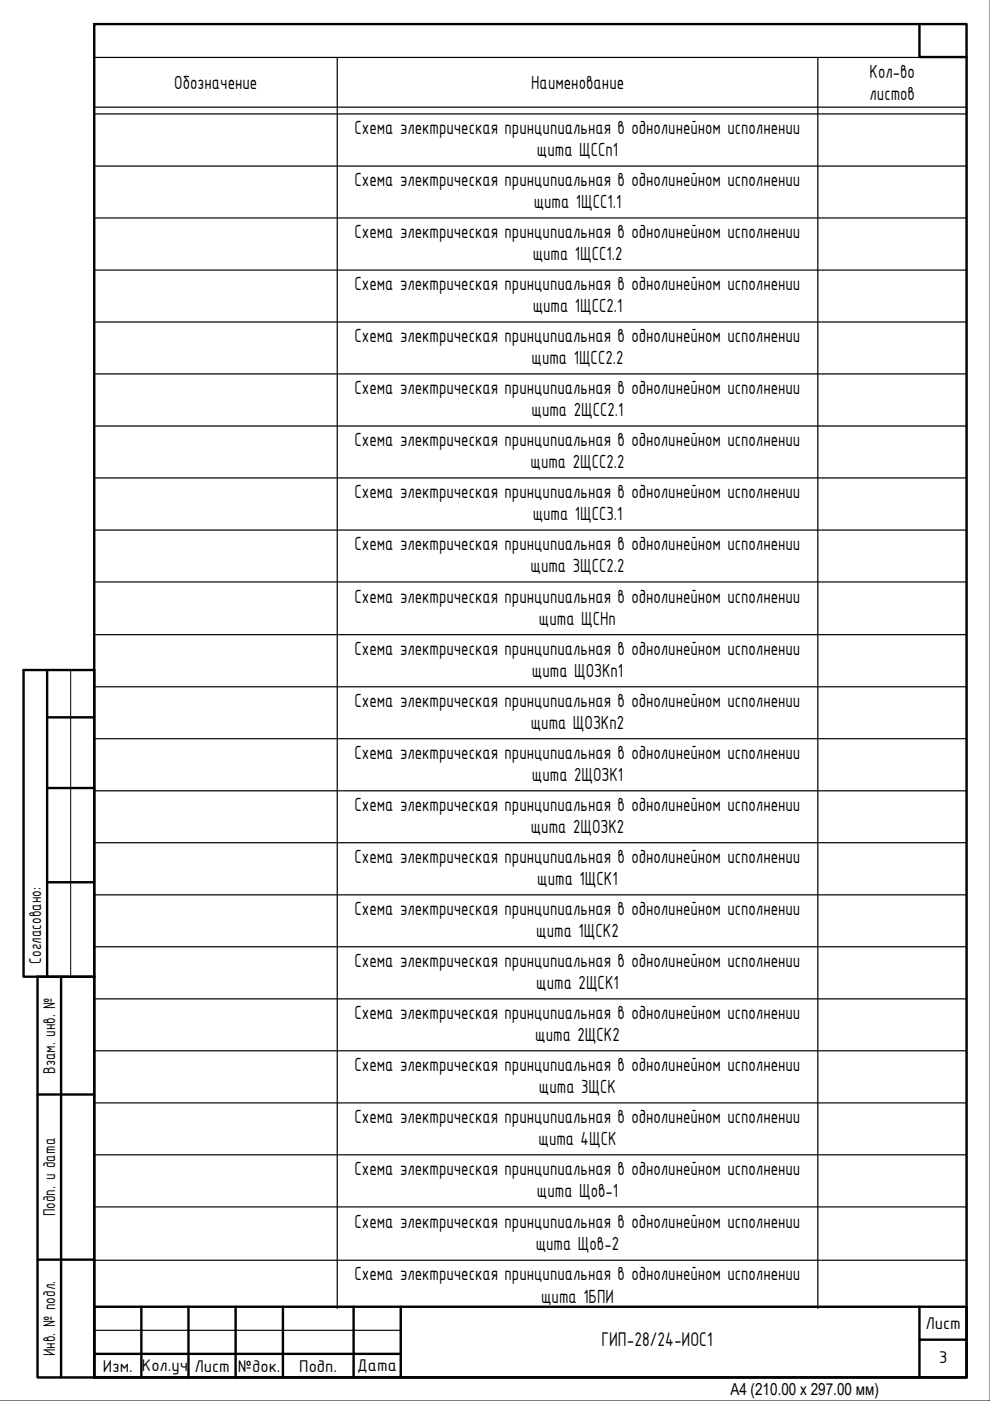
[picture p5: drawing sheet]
<svg xmlns="http://www.w3.org/2000/svg" width="210mm" height="297mm" viewBox="0 0 210 297" stroke-linecap="round" stroke-linejoin="round" font-family="sans-serif">
<defs><g id="words">
<text font-size="4.5" x="127.5" y="285.5">ГИП-28/24-ИОС1</text>
<g font-size="4.4">
<text x="184.4" y="16.5">Кол-во</text>
<text x="37" y="18.8">Обозначение</text>
<text x="112.6" y="18.8">Наименование</text>
<text x="184.4" y="21.2">листов</text>
<text x="110" y="27.1">Содержание тома</text>
</g>
<g font-size="4.3">
<text x="75.2" y="28.5">Схема электрическая принципиальная в однолинейном исполнении</text>
<text x="113.8" y="33.1">щита ЩССп1</text>
<text x="75.2" y="39.5">Схема электрическая принципиальная в однолинейном исполнении</text>
<text x="113.2" y="44.1">щита 1ЩСС1.1</text>
<text x="75.2" y="50.5">Схема электрическая принципиальная в однолинейном исполнении</text>
<text x="112.9" y="55.2">щита 1ЩСС1.2</text>
<text x="75.2" y="61.5">Схема электрическая принципиальная в однолинейном исполнении</text>
<text x="112.9" y="66.2">щита 1ЩСС2.1</text>
<text x="75.2" y="72.6">Схема электрическая принципиальная в однолинейном исполнении</text>
<text x="112.7" y="77.2">щита 1ЩСС2.2</text>
<text x="75.2" y="83.6">Схема электрическая принципиальная в однолинейном исполнении</text>
<text x="112.7" y="88.3">щита 2ЩСС2.1</text>
<text x="75.2" y="94.6">Схема электрическая принципиальная в однолинейном исполнении</text>
<text x="112.5" y="99.3">щита 2ЩСС2.2</text>
<text x="75.2" y="105.6">Схема электрическая принципиальная в однолинейном исполнении</text>
<text x="112.9" y="110.3">щита 1ЩСС3.1</text>
<text x="75.2" y="116.7">Схема электрическая принципиальная в однолинейном исполнении</text>
<text x="112.5" y="121.4">щита 3ЩСС2.2</text>
<text x="75.2" y="127.8">Схема электрическая принципиальная в однолинейном исполнении</text>
<text x="114.3" y="132.4">щита ЩСНп</text>
<text x="75.2" y="138.9">Схема электрическая принципиальная в однолинейном исполнении</text>
<text x="112.8" y="143.5">щита ЩОЗКп1</text>
<text x="75.2" y="149.9">Схема электрическая принципиальная в однолинейном исполнении</text>
<text x="112.5" y="154.6">щита ЩОЗКп2</text>
<text x="75.2" y="160.9">Схема электрическая принципиальная в однолинейном исполнении</text>
<text x="112.8" y="165.6">щита 2ЩОЗК1</text>
<text x="75.2" y="171.9">Схема электрическая принципиальная в однолинейном исполнении</text>
<text x="112.5" y="176.6">щита 2ЩОЗК2</text>
<text x="75.2" y="183">Схема электрическая принципиальная в однолинейном исполнении</text>
<text x="113.9" y="187.6">щита 1ЩСК1</text>
<text x="75.2" y="194">Схема электрическая принципиальная в однолинейном исполнении</text>
<text x="113.7" y="198.7">щита 1ЩСК2</text>
<text x="75.2" y="205">Схема электрическая принципиальная в однолинейном исполнении</text>
<text x="113.7" y="209.7">щита 2ЩСК1</text>
<text x="75.2" y="216.1">Схема электрическая принципиальная в однолинейном исполнении</text>
<text x="113.5" y="220.8">щита 2ЩСК2</text>
<text x="75.2" y="227.1">Схема электрическая принципиальная в однолинейном исполнении</text>
<text x="114.3" y="231.8">щита 3ЩСК</text>
<text x="75.2" y="238.1">Схема электрическая принципиальная в однолинейном исполнении</text>
<text x="114.2" y="242.8">щита 4ЩСК</text>
<text x="75.2" y="249.2">Схема электрическая принципиальная в однолинейном исполнении</text>
<text x="113.8" y="253.8">щита Щов-1</text>
<text x="75.2" y="260.3">Схема электрическая принципиальная в однолинейном исполнении</text>
<text x="113.6" y="265">щита Щов-2</text>
<text x="75.2" y="271.5">Схема электрическая принципиальная в однолинейном исполнении</text>
<text x="114.7" y="276.2">щита 1БПИ</text>
<text x="75.2" y="282.4">Схема электрическая принципиальная в однолинейном исполнении</text>
</g>
<g font-size="3.9">
<text x="8.8" y="204.3" transform="rotate(-90 8.8 204.3)">Согласовано:</text>
<text x="11.7" y="227.7" transform="rotate(-90 11.7 227.7)">Взам. инв. №</text>
<text x="11.7" y="257.9" transform="rotate(-90 11.7 257.9)">Подп. и дата</text>
<text x="196.2" y="281.8">Лист</text>
<text x="11.7" y="287.6" transform="rotate(-90 11.7 287.6)">Инв. № подл.</text>
<text x="21.8" y="290.8">Изм.</text>
<text x="30.1" y="290.8">Кол.уч</text>
<text x="41.2" y="290.8">Лист</text>
<text x="50.5" y="290.8">№док.</text>
<text x="63.5" y="290.8">Подп.</text>
<text x="75.7" y="290.6">Дата</text>
<text x="199.1" y="289">3</text>
</g>
<text font-size="3.5" x="154.9" y="295.8">A4 (210.00 х 297.00 мм)</text>
</g></defs>
<!-- layer: 0 -->
<g fill="none" stroke="#000" stroke-width=".25">
<path d="M71.5 12.2v11.2M173.4 12.2v11.2M20 23.4v-11.2h184.9v11.2M20 22.7h184.9M20 23.5v253.9M20 24.2h184.9M20 35.2h184.9M71.5 23.5v253.9M173.4 23.5v253.9M204.9 23.5v253.9M20 46.2h184.9M20 57.3h184.9"/>
<path d="M20 68.3h184.9M20 79.3h184.9M20 90.3h184.9M20 101.3h184.9M20 112.4h184.9M20 123.4h184.9M20 134.6h184.9M20 145.6h184.9M20 156.6h184.9M20 167.7h184.9M20 178.7h184.9M20 189.7h184.9"/>
<path d="M20 200.7h184.9M20 211.8h184.9M20 222.8h184.9M20 233.8h184.9M20 244.8h184.9M20 255.9h184.9M20 267.2h184.9M20 282.1h65"/>
</g>
<path d="M209.9 .1v296.9h-209.9M15 142.1v65" fill="none" stroke="#000" stroke-width=".21"/>
<g fill="none" stroke="#000" stroke-width=".51">
<path d="M20 5.1h184.9v286.9h-184.9zM194.9 5.1v7h10M5 142.1h15v149.9h-12v-84.9h12h-15zM10 152.1h10M10 142.1v65M10 167.1h10M10 187.1h10M13 207.1v84.9M8 232.1h12M8 267.1h12M20 277.1h184.9v14.9h-184.9M30 277.1v14.9"/>
<path d="M40 277.1v14.9M50 277.1v14.9M60 277.1v14.9M75 277.1v14.9M85 277.1v14.9M194.9 277.1v14.9M20 287h65M194.9 284h10"/>
</g>
<use href="#words"/>
</svg>
